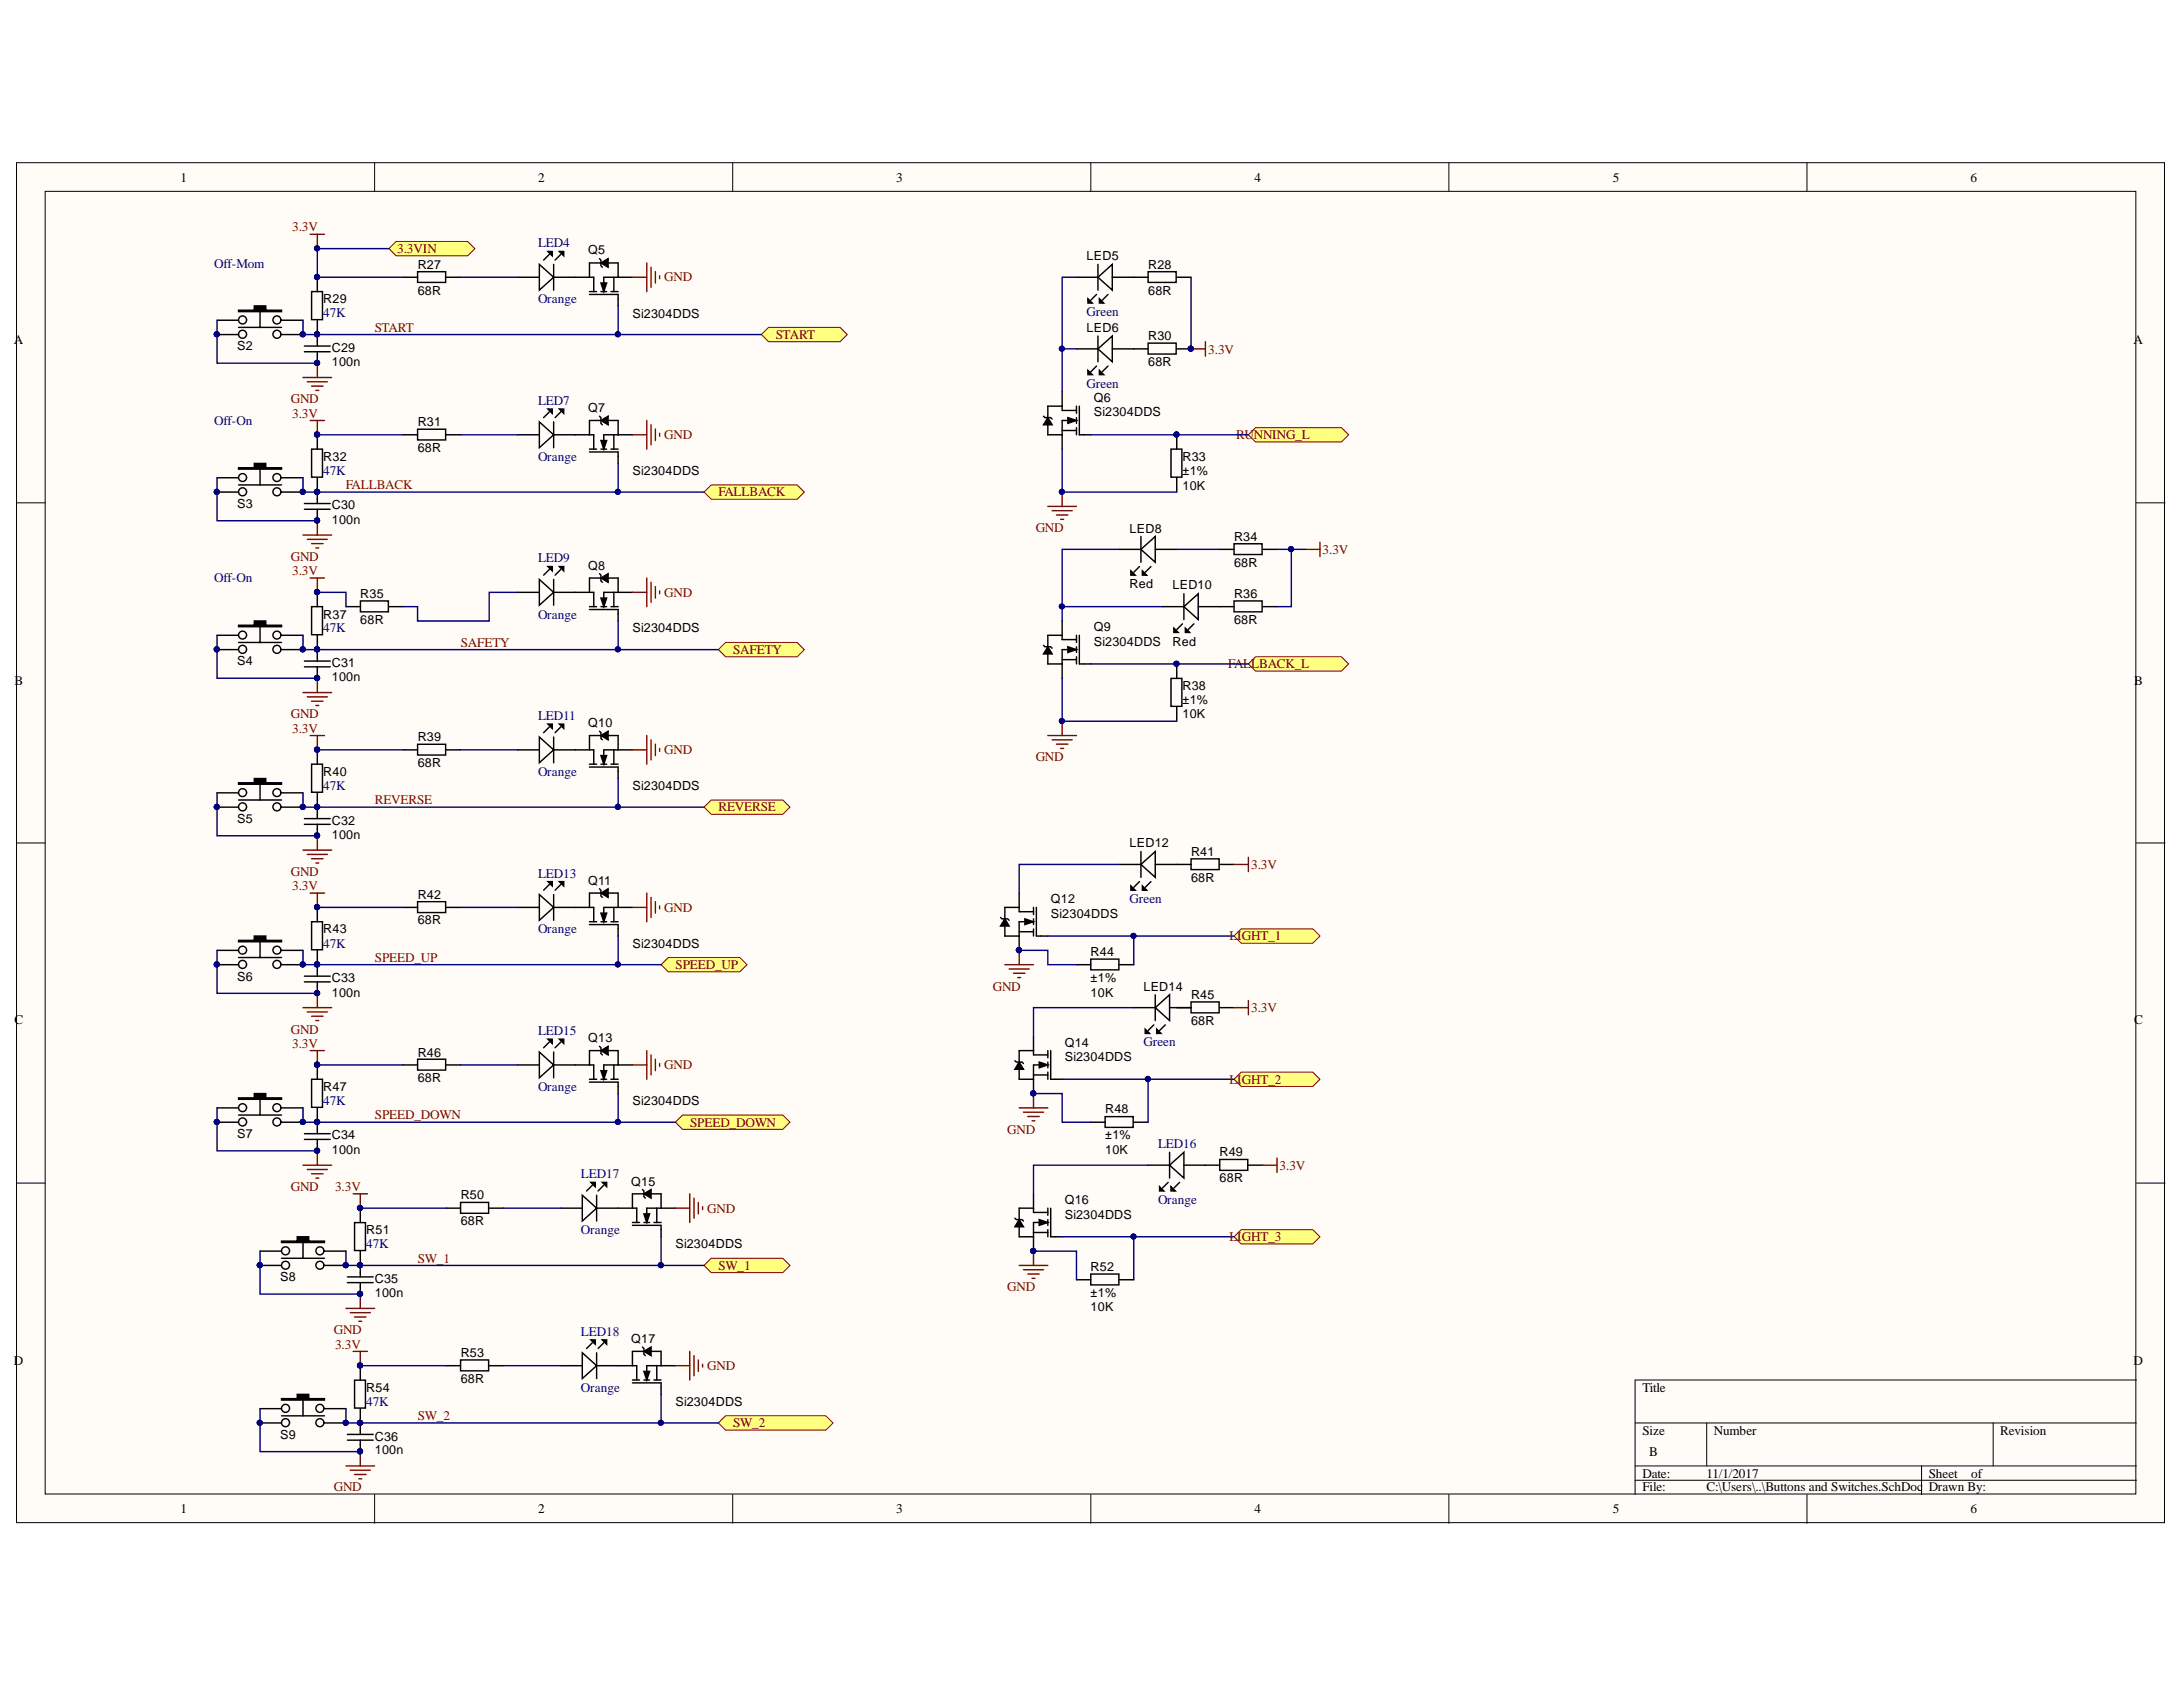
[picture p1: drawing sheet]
<svg xmlns="http://www.w3.org/2000/svg" width="279mm" height="216mm" viewBox="0 0 279 216" stroke-linecap="round" stroke-linejoin="round" font-family="sans-serif">
<defs><g id="words">
<g font-size="1.7">
<text x="23.1" y="23.3">1</text>
<text x="68.9" y="23.3">2</text>
<text x="114.7" y="23.3">3</text>
<text x="160.6" y="23.3">4</text>
<text x="206.4" y="23.3">5</text>
<text x="252.2" y="23.3">6</text>
<text x="1.8" y="44.1">A</text>
<text x="273.1" y="44.1">A</text>
<text x="1.9" y="87.6">B</text>
<text x="273.2" y="87.6">B</text>
<text x="1.9" y="131.1">C</text>
<text x="273.2" y="131.1">C</text>
<text x="1.8" y="174.6">D</text>
<text x="210.2" y="178.1">Title</text>
<text x="273.1" y="174.6">D</text>
<text x="210.2" y="183.6">Size</text>
<text x="219.4" y="183.6">Number</text>
<text x="256" y="183.6">Revision</text>
<text x="210.2" y="189.1">Date:</text>
<text x="210.2" y="190.9">File:</text>
<text x="211.1" y="186.3">B</text>
<text x="218.4" y="189.1">11/1/2017</text>
<text x="218.4" y="190.9">C:\Users\..\Buttons and Switches.SchDoc</text>
<text x="246.9" y="189.1">Sheet</text>
<text x="246.9" y="190.9">Drawn By:</text>
<text x="252.3" y="189.1">of</text>
<text x="23.1" y="193.7">1</text>
<text x="68.9" y="193.7">2</text>
<text x="114.7" y="193.7">3</text>
<text x="160.6" y="193.7">4</text>
<text x="206.4" y="193.7">5</text>
<text x="252.2" y="193.7">6</text>
</g>
<g font-size="1.7" fill="#800000">
<text x="37.4" y="29.6">3.3V</text>
<text x="50.8" y="32.4">3.3VIN</text>
<text x="85" y="36">GND</text>
<text x="48" y="42.4">START</text>
<text x="99.3" y="43.4">START</text>
<text x="154.6" y="45.2">3.3V</text>
<text x="37.2" y="51.6">GND</text>
<text x="37.4" y="53.4">3.3V</text>
<text x="85" y="56.2">GND</text>
<text x="158.2" y="56.2">RUNNING_L</text>
<text x="44.2" y="62.6">FALLBACK</text>
<text x="92" y="63.5">FALLBACK</text>
<text x="37.2" y="71.8">GND</text>
<text x="132.6" y="68.1">GND</text>
<text x="169.3" y="70.9">3.3V</text>
<text x="37.4" y="73.6">3.3V</text>
<text x="85" y="76.4">GND</text>
<text x="59" y="82.8">SAFETY</text>
<text x="93.8" y="83.7">SAFETY</text>
<text x="157.2" y="85.5">FALLBACK_L</text>
<text x="37.2" y="91.9">GND</text>
<text x="37.4" y="93.8">3.3V</text>
<text x="85" y="96.5">GND</text>
<text x="132.6" y="97.4">GND</text>
<text x="48" y="102.9">REVERSE</text>
<text x="92" y="103.9">REVERSE</text>
<text x="37.2" y="112.1">GND</text>
<text x="37.4" y="113.9">3.3V</text>
<text x="160.1" y="111.2">3.3V</text>
<text x="85" y="116.7">GND</text>
<text x="48" y="123.1">SPEED_UP</text>
<text x="86.5" y="124">SPEED_UP</text>
<text x="157.3" y="120.3">LIGHT_1</text>
<text x="127.1" y="126.8">GND</text>
<text x="160.1" y="129.5">3.3V</text>
<text x="37.2" y="132.3">GND</text>
<text x="37.4" y="134.1">3.3V</text>
<text x="85" y="136.8">GND</text>
<text x="48" y="143.3">SPEED_DOWN</text>
<text x="157.3" y="138.7">LIGHT_2</text>
<text x="88.3" y="144.2">SPEED_DOWN</text>
<text x="128.9" y="145.1">GND</text>
<text x="163.8" y="149.7">3.3V</text>
<text x="37.2" y="152.4">GND</text>
<text x="42.9" y="152.4">3.3V</text>
<text x="90.5" y="155.2">GND</text>
<text x="53.5" y="161.6">SW_1</text>
<text x="157.3" y="158.8">LIGHT_3</text>
<text x="92" y="162.5">SW_1</text>
<text x="128.9" y="165.3">GND</text>
<text x="42.7" y="170.8">GND</text>
<text x="42.9" y="172.6">3.3V</text>
<text x="90.5" y="175.3">GND</text>
<text x="53.5" y="181.7">SW_2</text>
<text x="93.8" y="182.7">SW_2</text>
<text x="42.7" y="190.9">GND</text>
</g>
<g font-size="1.7" fill="#000080">
<text x="27.4" y="34.2">Off-Mom</text>
<text x="68.9" y="31.6">LED4</text>
<text x="41.4" y="40.6">47K</text>
<text x="68.9" y="38.8">Orange</text>
<text x="139.1" y="40.4">Green</text>
<text x="68.9" y="51.8">LED7</text>
<text x="139.1" y="49.6">Green</text>
<text x="27.4" y="54.4">Off-On</text>
<text x="68.9" y="58.9">Orange</text>
<text x="41.4" y="60.8">47K</text>
<text x="68.9" y="72">LED9</text>
<text x="27.4" y="74.5">Off-On</text>
<text x="41.4" y="80.9">47K</text>
<text x="68.9" y="79.2">Orange</text>
<text x="68.9" y="92.1">LED11</text>
<text x="41.4" y="101.1">47K</text>
<text x="68.9" y="99.3">Orange</text>
<text x="68.9" y="112.3">LED13</text>
<text x="68.9" y="119.4">Orange</text>
<text x="144.6" y="115.6">Green</text>
<text x="41.4" y="121.3">47K</text>
<text x="68.9" y="132.4">LED15</text>
<text x="146.4" y="133.9">Green</text>
<text x="41.4" y="141.4">47K</text>
<text x="68.9" y="139.6">Orange</text>
<text x="148.2" y="146.9">LED16</text>
<text x="74.4" y="150.8">LED17</text>
<text x="148.2" y="154.1">Orange</text>
<text x="46.9" y="159.8">47K</text>
<text x="74.4" y="157.9">Orange</text>
<text x="74.4" y="170.9">LED18</text>
<text x="46.9" y="179.9">47K</text>
<text x="74.4" y="178.1">Orange</text>
</g>
<g font-size="1.6">
<text x="53.5" y="34.4">R27</text>
<text x="75.3" y="32.6">Q5</text>
<text x="139.1" y="33.3">LED5</text>
<text x="146.9" y="34.4">R28</text>
<text x="41.4" y="38.8">R29</text>
<text x="53.5" y="37.7">68R</text>
<text x="81" y="40.7">Si2304DDS</text>
<text x="146.9" y="37.7">68R</text>
<text x="30.4" y="44.8">S2</text>
<text x="42.5" y="46.8">100n</text>
<text x="42.5" y="45.1">C29</text>
<text x="139.1" y="42.4">LED6</text>
<text x="146.9" y="46.8">68R</text>
<text x="146.9" y="43.5">R30</text>
<text x="75.3" y="52.8">Q7</text>
<text x="140" y="51.4">Q6</text>
<text x="140" y="53.3">Si2304DDS</text>
<text x="41.4" y="58.9">R32</text>
<text x="53.5" y="57.8">68R</text>
<text x="53.5" y="54.5">R31</text>
<text x="151.3" y="58.9">R33</text>
<text x="30.4" y="65">S3</text>
<text x="42.5" y="65.2">C30</text>
<text x="81" y="60.8">Si2304DDS</text>
<text x="151.3" y="60.8">±1%</text>
<text x="151.3" y="62.7">10K</text>
<text x="42.5" y="67.1">100n</text>
<text x="144.6" y="68.2">LED8</text>
<text x="157.9" y="69.3">R34</text>
<text x="46.1" y="76.5">R35</text>
<text x="75.3" y="72.9">Q8</text>
<text x="144.6" y="75.3">Red</text>
<text x="150.1" y="75.4">LED10</text>
<text x="157.9" y="72.6">68R</text>
<text x="157.9" y="76.5">R36</text>
<text x="41.4" y="79.2">R37</text>
<text x="46.1" y="79.8">68R</text>
<text x="81" y="80.9">Si2304DDS</text>
<text x="140" y="80.8">Q9</text>
<text x="140" y="82.6">Si2304DDS</text>
<text x="150.1" y="82.6">Red</text>
<text x="157.9" y="79.8">68R</text>
<text x="30.4" y="85.2">S4</text>
<text x="42.5" y="87.2">100n</text>
<text x="42.5" y="85.3">C31</text>
<text x="151.3" y="88.3">R38</text>
<text x="53.5" y="94.9">R39</text>
<text x="75.3" y="93">Q10</text>
<text x="151.3" y="90.2">±1%</text>
<text x="151.3" y="91.9">10K</text>
<text x="41.4" y="99.3">R40</text>
<text x="53.5" y="98.2">68R</text>
<text x="81" y="101.1">Si2304DDS</text>
<text x="30.4" y="105.4">S5</text>
<text x="42.5" y="107.3">100n</text>
<text x="42.5" y="105.5">C32</text>
<text x="75.3" y="113.2">Q11</text>
<text x="144.6" y="108.4">LED12</text>
<text x="152.4" y="112.8">68R</text>
<text x="152.4" y="109.5">R41</text>
<text x="41.4" y="119.4">R43</text>
<text x="53.5" y="118.3">68R</text>
<text x="53.5" y="115">R42</text>
<text x="134.5" y="115.6">Q12</text>
<text x="134.5" y="117.5">Si2304DDS</text>
<text x="30.4" y="125.5">S6</text>
<text x="42.5" y="125.7">C33</text>
<text x="81" y="121.3">Si2304DDS</text>
<text x="139.6" y="125.7">±1%</text>
<text x="139.6" y="122.4">R44</text>
<text x="42.5" y="127.5">100n</text>
<text x="139.6" y="127.5">10K</text>
<text x="146.4" y="126.8">LED14</text>
<text x="152.4" y="131.2">68R</text>
<text x="152.4" y="127.9">R45</text>
<text x="53.5" y="135.2">R46</text>
<text x="75.3" y="133.4">Q13</text>
<text x="136.3" y="134">Q14</text>
<text x="136.3" y="135.7">Si2304DDS</text>
<text x="41.4" y="139.6">R47</text>
<text x="53.5" y="138.5">68R</text>
<text x="81" y="141.4">Si2304DDS</text>
<text x="141.4" y="142.5">R48</text>
<text x="30.4" y="145.6">S7</text>
<text x="42.5" y="147.7">100n</text>
<text x="42.5" y="145.8">C34</text>
<text x="141.4" y="145.8">±1%</text>
<text x="141.4" y="147.7">10K</text>
<text x="156.1" y="148">R49</text>
<text x="59" y="153.5">R50</text>
<text x="80.8" y="151.7">Q15</text>
<text x="136.3" y="154.1">Q16</text>
<text x="136.3" y="156">Si2304DDS</text>
<text x="156.1" y="151.3">68R</text>
<text x="46.9" y="157.9">R51</text>
<text x="59" y="156.8">68R</text>
<text x="86.5" y="159.8">Si2304DDS</text>
<text x="35.9" y="164">S8</text>
<text x="48" y="166">100n</text>
<text x="48" y="164.2">C35</text>
<text x="139.6" y="166">±1%</text>
<text x="139.6" y="167.8">10K</text>
<text x="139.6" y="162.7">R52</text>
<text x="59" y="173.7">R53</text>
<text x="80.8" y="171.9">Q17</text>
<text x="46.9" y="178.1">R54</text>
<text x="59" y="177">68R</text>
<text x="86.5" y="180">Si2304DDS</text>
<text x="35.9" y="184.1">S9</text>
<text x="48" y="184.4">C36</text>
<text x="48" y="186.1">100n</text>
</g>
</g></defs>
<g fill="#fffcf8" stroke="#000" stroke-width=".13">
<path d="M2.1 20.8h274.9v174.1h-274.9z"/>
<path d="M5.8 24.5h267.6v166.7h-267.6z"/>
</g>
<g fill="none" stroke="#000" stroke-width=".13">
<path d="M47.9 20.8v3.7M93.8 20.8v3.7M139.6 20.8v3.7M185.4 20.8v3.7M231.3 20.8v3.7M2.1 64.4h3.7M273.4 64.4h3.7M2.1 107.9h3.7M273.4 107.9h3.7M2.1 151.4h3.7M273.4 151.4h3.7M273.4 176.6h-64.1v14.7"/>
<path d="M47.9 191.3v3.6M93.8 191.3v3.6M139.6 191.3v3.6M185.4 191.3v3.6M209.3 182.1h64.1M209.3 187.6h64.1M209.3 189.4h64.1M218.4 182.1v5.5M231.3 191.3v3.6M245.9 187.6v3.7M255.1 182.1v5.5"/>
</g>
<path d="M39.9 37.3h1.4v3.6h-1.4zM40.6 35.5v1.8M39 45h3.3M39 44.3h3.3M40.6 41v3.3M40.6 45v1.5" fill="none" stroke="#000" stroke-width=".18"/>
<g fill="#000080" stroke="#000080" stroke-width=".13">
<circle cx="40.6" cy="42.8" r=".33"/>
<circle cx="40.6" cy="46.4" r=".33"/>
<circle cx="40.6" cy="35.4" r=".33"/>
<circle cx="40.6" cy="31.8" r=".33"/>
</g>
<path d="M39.7 30h1.8M40.6 30v1.8M38.8 48.3h3.6M39.3 48.9h2.6M39.9 49.4h1.4M40.4 50h.4M40.6 46.5v1.8" fill="none" stroke="#800000" stroke-width=".18"/>
<path d="M97.4 42.8l1-.9h9.1l.9 .9-.9 .9h-9.1z" fill-rule="evenodd" fill="#ffff80" stroke="#800000" stroke-width=".13"/>
<path d="M39.9 57.5h1.4v3.6h-1.4zM40.6 55.6v1.9M39 65.2h3.3M39 64.4h3.3M40.6 61.1v3.3M40.6 65.2v1.4" fill="none" stroke="#000" stroke-width=".18"/>
<g fill="#000080" stroke="#000080" stroke-width=".13">
<circle cx="40.6" cy="62.9" r=".33"/>
<circle cx="40.6" cy="66.6" r=".33"/>
<circle cx="40.6" cy="55.6" r=".33"/>
</g>
<path d="M39.7 53.8h1.8M40.6 53.8v1.8M38.8 68.5h3.6M39.3 69h2.6M39.9 69.6h1.4M40.4 70.1h.4M40.6 66.6v1.9" fill="none" stroke="#800000" stroke-width=".18"/>
<path d="M90.1 63l.9-.9h11l.9 .9-.9 .9h-11z" fill-rule="evenodd" fill="#ffff80" stroke="#800000" stroke-width=".13"/>
<path d="M39.9 77.6h1.4v3.6h-1.4zM40.6 75.8v1.8M39 85.3h3.3M39 84.6h3.3M40.6 81.3v3.3M40.6 85.3v1.5" fill="none" stroke="#000" stroke-width=".18"/>
<g fill="#000080" stroke="#000080" stroke-width=".13">
<circle cx="40.6" cy="83.1" r=".33"/>
<circle cx="40.6" cy="86.8" r=".33"/>
<circle cx="40.6" cy="75.8" r=".33"/>
</g>
<path d="M39.7 74h1.8M40.6 74v1.8M38.8 88.6h3.6M39.3 89.2h2.6M39.9 89.7h1.4M40.4 90.3h.4M40.6 86.8v1.8" fill="none" stroke="#800000" stroke-width=".18"/>
<path d="M91.9 83.1l1-.9h9.1l.9 .9-.9 1h-9.1z" fill-rule="evenodd" fill="#ffff80" stroke="#800000" stroke-width=".13"/>
<path d="M39.9 97.8h1.4v3.6h-1.4zM40.6 96v1.8M39 105.5h3.3M39 104.8h3.3M40.6 101.5v3.3M40.6 105.5v1.5" fill="none" stroke="#000" stroke-width=".18"/>
<g fill="#000080" stroke="#000080" stroke-width=".13">
<circle cx="40.6" cy="103.3" r=".33"/>
<circle cx="40.6" cy="106.9" r=".33"/>
<circle cx="40.6" cy="95.9" r=".33"/>
</g>
<path d="M39.7 94.1h1.8M40.6 94.1v1.9M38.8 108.8h3.6M39.3 109.3h2.6M39.9 109.9h1.4M40.4 110.4h.4M40.6 107v1.8" fill="none" stroke="#800000" stroke-width=".18"/>
<path d="M90.1 103.3l.9-.9h9.2l.9 .9-.9 .9h-9.2z" fill-rule="evenodd" fill="#ffff80" stroke="#800000" stroke-width=".13"/>
<path d="M39.9 118h1.4v3.6h-1.4zM40.6 116.1v1.9M39 125.7h3.3M39 124.9h3.3M40.6 121.6v3.3M40.6 125.7v1.4" fill="none" stroke="#000" stroke-width=".18"/>
<g fill="#000080" stroke="#000080" stroke-width=".13">
<circle cx="40.6" cy="123.4" r=".33"/>
<circle cx="40.6" cy="127.1" r=".33"/>
<circle cx="40.6" cy="116.1" r=".33"/>
</g>
<path d="M39.7 114.3h1.8M40.6 114.3v1.8M38.8 129h3.6M39.3 129.5h2.6M39.9 130.1h1.4M40.4 130.6h.4M40.6 127.1v1.9" fill="none" stroke="#800000" stroke-width=".18"/>
<path d="M84.6 123.5l.9-1h9.2l.9 1-.9 .9h-9.2z" fill-rule="evenodd" fill="#ffff80" stroke="#800000" stroke-width=".13"/>
<path d="M39.9 138.1h1.4v3.6h-1.4zM40.6 136.3v1.8M39 145.8h3.3M39 145.1h3.3M40.6 141.8v3.3M40.6 145.8v1.5" fill="none" stroke="#000" stroke-width=".18"/>
<g fill="#000080" stroke="#000080" stroke-width=".13">
<circle cx="40.6" cy="143.6" r=".33"/>
<circle cx="40.6" cy="147.3" r=".33"/>
<circle cx="40.6" cy="136.3" r=".33"/>
</g>
<path d="M39.7 134.5h1.8M40.6 134.5v1.8M38.8 149.1h3.6M39.3 149.7h2.6M39.9 150.2h1.4M40.4 150.8h.4M40.6 147.3v1.8" fill="none" stroke="#800000" stroke-width=".18"/>
<path d="M86.4 143.6l1-.9h12.8l.9 .9-.9 .9h-12.8z" fill-rule="evenodd" fill="#ffff80" stroke="#800000" stroke-width=".13"/>
<g fill="none" stroke="#000" stroke-width=".18">
<path d="M30.5 39.7h2v-.5h1.5v.5h2v.2h-5.5zM33.3 39.7v2.2h-2.8M51.6 35.5h1.8M53.4 34.8h3.6v1.3h-3.6zM57.1 35.5h1.8M66.3 35.5h2.7M69 33.8l1.9 1.7-1.9 1.6zM70.1 32.2h.6v.5zM70.3 32.6l-.7 .7M70.9 35.5h5.1v1.8M70.9 33.8v3.3M71.6 32.2h.5v.5z"/>
<path d="M71.8 32.6l-.8 .7M75.4 37.7h3.7v1.5M75.4 37.3h1M76.7 33.1l.2 .2v.7l.2 .2M76.9 36.2h.7l-.3 1.1zM76.9 33.7l.9-.6v1.1zM76.9 37.3h.7M76.9 33.7h-1.5v1.8M77.8 33.7h1.3v1.8M78.2 37.3h.9M78.6 35.5v1.8M80.9 35.5h-3.6v1.8"/>
<path d="M27.8 42.8h2.7M27.8 41h2.7M30.5 59.9h2v-.6h1.5v.6h2v.1h-5.5zM33.3 59.9v2.2h-2.8M33.3 41.9h2.7M36 42.8h2.8M36 41h2.8M51.6 55.6h1.8M53.4 54.9h3.6v1.4h-3.6zM57.1 55.6h1.8M66.3 55.6h2.7M69 54l1.9 1.6-1.9 1.7z"/>
<path d="M70.1 52.3h.6v.6zM70.3 52.7l-.7 .7M70.9 55.6h5.1v1.9M70.9 54v3.3M71.6 52.3h.5v.6zM71.8 52.7l-.8 .7M75.4 57.8h3.7v1.5M75.4 57.5h1M76.7 53.3l.2 .1v.8l.2 .2M76.9 56.4h.7l-.3 1.1zM76.9 53.8l.9-.5v1.1zM76.9 53.8h-1.5v1.8"/>
<path d="M76.9 57.5h.7M77.8 53.8h1.3v1.8M78.2 57.5h.9M78.6 55.6v1.9M80.9 55.6h-3.6v1.9M133.6 53.3l.1 .1h.8l.2 .2M134.1 53.4l.6 1h-1.1zM134.1 54.4v1.2h1.8M135.9 50.1v2.4h1.9M135.9 55.1h1.9M135.9 52h-1.8v1.4M136.7 53.4l1.1 .4-1.1 .4z"/>
<path d="M137.8 53.8h-1.9v3.7M137.8 52v.9M137.8 53.4v.8M137.8 54.7v.9M137.8 44.6h2.7M138.1 52v3.6h1.5M139.2 47.4l.6 .5h-.6zM140.3 46.8l-.7 .8M140.5 44.6l1.9-1.6v3.3zM140.5 43v3.3M140.7 47.4l.6 .5h-.6zM141.8 46.8l-.7 .8"/>
<path d="M142.4 44.6h4.5M146.9 43.9h3.6v1.4h-3.6zM150.6 44.6h1.8M27.8 63h2.7M27.8 61.1h2.7M33.3 62.1h2.7M36 63h2.8M36 61.1h2.8M44.3 77.6h1.8M46.1 76.9h3.6v1.4h-3.6zM49.8 77.6h1.8M66.3 75.8h2.7"/>
<path d="M69 74.2l1.9 1.6-1.9 1.7zM70.1 72.5h.6v.6zM70.3 72.9l-.7 .7M70.9 75.8h5.1v1.8M70.9 74.2v3.3M71.6 72.5h.5v.6zM71.8 72.9l-.8 .7M75.4 78h3.7v1.5M75.4 77.6h1M76.7 73.4l.2 .2v.7l.2 .2M76.9 76.5h.7l-.3 1.1zM76.9 74l.9-.6v1.1z"/>
<path d="M76.9 74h-1.5v1.8M76.9 77.6h.7M77.8 74h1.3v1.8M78.2 77.6h.9M78.6 75.8v1.8M80.9 75.8h-3.6v1.8M27.8 83.1h2.7M27.8 81.3h2.7M30.5 80h2v-.5h1.5v.5h2v.2h-5.5zM33.3 80v2.2h-2.8M33.3 82.2h2.7M36 83.1h2.8"/>
<path d="M36 81.3h2.8M51.6 96h1.8M53.4 95.3h3.6v1.3h-3.6zM57.1 96h1.8M66.3 96h2.7M69 94.3l1.9 1.7-1.9 1.6zM70.1 92.7h.6v.5zM70.3 93l-.7 .8M70.9 96h5.1v1.8M70.9 94.3v3.3M71.6 92.7h.5v.5zM71.8 93l-.8 .8"/>
<path d="M75.4 98.2h3.7v1.4M75.4 97.8h1M76.7 93.6l.2 .2v.7l.2 .2M76.9 96.7h.7l-.3 1.1zM76.9 94.1l.9-.5v1.1zM76.9 94.1h-1.5v1.9M76.9 97.8h.7M77.8 94.1h1.3v1.9M78.2 97.8h.9M78.6 96v1.8M80.9 96h-3.6v1.8M27.8 103.3h2.7"/>
<path d="M27.8 101.5h2.7M30.5 100.2h2v-.6h1.5v.6h2v.2h-5.5zM33.3 100.2v2.2h-2.8M33.3 102.4h2.7M36 103.3h2.8M36 101.5h2.8M51.6 116.1h1.8M53.4 115.4h3.6v1.4h-3.6zM57.1 116.1h1.8M66.3 116.1h2.7M69 114.5l1.9 1.6-1.9 1.7zM70.1 112.8h.6v.6z"/>
<path d="M70.3 113.2l-.7 .7M70.9 116.1h5.1v1.9M70.9 114.5v3.3M71.6 112.8h.5v.6zM71.8 113.2l-.8 .7M75.4 118.3h3.7v1.5M75.4 118h1M76.7 113.7l.2 .2v.8l.2 .1M76.9 116.9h.7l-.3 1.1zM76.9 114.3l.9-.6v1.1zM76.9 114.3h-1.5v1.8M76.9 118h.7"/>
<path d="M77.8 114.3h1.3v1.8M78.2 118h.9M78.6 116.1v1.9M80.9 116.1h-3.6v1.9M27.8 123.5h2.7M27.8 121.6h2.7M30.5 120.3h2v-.5h1.5v.5h2v.2h-5.5zM33.3 120.3v2.2h-2.8M33.3 122.5h2.7M36 123.5h2.8M36 121.6h2.8M51.6 136.3h1.8"/>
<path d="M53.4 135.6h3.6v1.3h-3.6zM57.1 136.3h1.8M66.3 136.3h2.7M69 134.6l1.9 1.7-1.9 1.6zM70.1 133h.6v.5zM70.3 133.4l-.7 .7M70.9 136.3h5.1v1.8M70.9 134.6v3.3M71.6 133h.5v.5zM71.8 133.4l-.8 .7M75.4 138.5h3.7v1.5M75.4 138.1h1"/>
<path d="M76.7 133.9l.2 .2v.7l.2 .2M76.9 137h.7l-.3 1.1zM76.9 134.5l.9-.6v1.1zM76.9 134.5h-1.5v1.8M76.9 138.1h.7M77.8 134.5h1.3v1.8M78.2 138.1h.9M78.6 136.3v1.8M80.9 136.3h-3.6v1.8M27.8 143.6h2.7M27.8 141.8h2.7M30.5 140.5h2v-.5h1.5v.5h2v.2h-5.5z"/>
<path d="M33.3 140.5v2.2h-2.8M33.3 142.7h2.7M36 143.6h2.8M36 141.8h2.8"/>
<circle cx="31" cy="40.9" r=".51"/>
<circle cx="31" cy="42.8" r=".51"/>
<circle cx="35.4" cy="40.9" r=".51"/>
<circle cx="35.4" cy="42.8" r=".51"/>
<circle cx="31" cy="62.9" r=".51"/>
<circle cx="31" cy="61.1" r=".51"/>
<circle cx="35.4" cy="62.9" r=".51"/>
<circle cx="35.4" cy="61.1" r=".51"/>
<circle cx="31" cy="83.1" r=".51"/>
<circle cx="31" cy="81.3" r=".51"/>
<circle cx="35.4" cy="83.1" r=".51"/>
<circle cx="35.4" cy="81.3" r=".51"/>
<circle cx="31" cy="103.3" r=".51"/>
<circle cx="31" cy="101.4" r=".51"/>
<circle cx="35.4" cy="103.3" r=".51"/>
<circle cx="35.4" cy="101.4" r=".51"/>
<circle cx="31" cy="123.4" r=".51"/>
<circle cx="31" cy="121.6" r=".51"/>
<circle cx="35.4" cy="123.4" r=".51"/>
<circle cx="35.4" cy="121.6" r=".51"/>
<circle cx="31" cy="143.6" r=".51"/>
<circle cx="31" cy="141.8" r=".51"/>
<circle cx="35.4" cy="143.6" r=".51"/>
<circle cx="35.4" cy="141.8" r=".51"/>
</g>
<g fill="#000080" stroke="#000080" stroke-width=".13">
<circle cx="27.7" cy="42.8" r=".33"/>
<circle cx="38.7" cy="42.8" r=".33"/>
<circle cx="27.7" cy="103.3" r=".33"/>
<circle cx="38.7" cy="103.3" r=".33"/>
<circle cx="27.7" cy="123.4" r=".33"/>
<circle cx="38.7" cy="123.4" r=".33"/>
<circle cx="27.7" cy="143.6" r=".33"/>
<circle cx="38.7" cy="143.6" r=".33"/>
<circle cx="27.7" cy="62.9" r=".33"/>
<circle cx="38.7" cy="62.9" r=".33"/>
<circle cx="27.7" cy="83.1" r=".33"/>
<circle cx="38.7" cy="83.1" r=".33"/>
<circle cx="152.4" cy="44.6" r=".33"/>
<circle cx="135.9" cy="62.9" r=".33"/>
</g>
<g fill="#000">
<path d="M70.1 32.2h.6v.5zM71.6 32.2h.5v.5zM76.9 36.2h.7l-.3 1.1zM76.9 33.7l.9-.6v1.1zM70.1 52.3h.6v.6zM71.6 52.3h.5v.6zM76.9 56.4h.7l-.3 1.1zM76.9 53.8l.9-.5v1.1zM134.1 53.4l.6 1h-1.1zM136.7 53.4l1.1 .4-1.1 .4zM139.2 47.4l.6 .5h-.6zM140.7 47.4l.6 .5h-.6z"/>
<path d="M70.1 72.5h.6v.6zM71.6 72.5h.5v.6zM76.9 76.5h.7l-.3 1.1zM76.9 74l.9-.6v1.1zM70.1 92.7h.6v.5zM71.6 92.7h.5v.5zM76.9 96.7h.7l-.3 1.1zM76.9 94.1l.9-.5v1.1zM70.1 112.8h.6v.6zM71.6 112.8h.5v.6zM76.9 116.9h.7l-.3 1.1zM76.9 114.3l.9-.6v1.1z"/>
<path d="M70.1 133h.6v.5zM71.6 133h.5v.5zM76.9 137h.7l-.3 1.1zM76.9 134.5l.9-.6v1.1z"/>
<path d="M30.5 39.7h2v-.5h1.5v.5h2v.2h-5.5z" fill-rule="evenodd"/>
<path d="M30.5 59.9h2v-.6h1.5v.6h2v.1h-5.5z" fill-rule="evenodd"/>
<path d="M30.5 80h2v-.5h1.5v.5h2v.2h-5.5z" fill-rule="evenodd"/>
<path d="M30.5 100.2h2v-.6h1.5v.6h2v.2h-5.5z" fill-rule="evenodd"/>
<path d="M30.5 120.3h2v-.5h1.5v.5h2v.2h-5.5z" fill-rule="evenodd"/>
<path d="M30.5 140.5h2v-.5h1.5v.5h2v.2h-5.5z" fill-rule="evenodd"/>
</g>
<g fill="none" stroke="#800000" stroke-width=".18">
<path d="M80.9 35.5h1.9M82.8 33.7v3.6M83.3 34.2v2.6M83.9 34.8v1.4M84.4 35.3v.4M80.9 55.6h1.9M82.8 53.8v3.7M83.3 54.4v2.5M83.9 54.9v1.5M84.4 55.5v.3M152.4 44.6h1.9M154.3 43.7v1.9"/>
<path d="M80.9 75.8h1.9M82.8 74v3.6M83.3 74.5v2.6M83.9 75.1v1.4M84.4 75.6v.4M134.1 64.8h3.7M134.7 65.4h2.5M135.2 65.9h1.5M135.8 66.5h.3M135.9 63v1.8M80.9 96h1.9M82.8 94.1v3.7"/>
<path d="M83.3 94.7v2.6M83.9 95.2v1.5M84.4 95.8v.4M80.9 116.1h1.9M82.8 114.3v3.7M83.3 114.8v2.6M83.9 115.4v1.5M84.4 115.9v.4M80.9 136.3h1.9M82.8 134.5v3.6M83.3 135v2.6M83.9 135.6v1.4"/>
<path d="M84.4 136.1v.4"/>
</g>
<path d="M159.8 55.6l.9-.9h11l.9 .9-.9 1h-11z" fill-rule="evenodd" fill="#ffff80" stroke="#800000" stroke-width=".13"/>
<g fill="none" stroke="#000" stroke-width=".18">
<path d="M149.9 57.5h1.4v3.6h-1.4zM150.6 55.6v1.9M135.9 79.5v2.4h1.9M150.6 61.1v1.9M156.1 70.3h1.8M157.9 69.6h3.6v1.4h-3.6zM161.6 70.3h1.8M133.6 82.6l.1 .2h.8l.2 .2M134.1 82.8l.6 .9h-1.1zM134.1 83.7v1.3h1.8M135.9 84.4h1.9M135.9 81.3h-1.8v1.5"/>
<path d="M136.7 82.8l1.1 .3-1.1 .4zM137.8 83.1h-1.9v3.7M137.8 81.3v.9M137.8 82.8v.7M137.8 84.1v.9M138.1 81.3v3.7h1.5"/>
</g>
<g fill="#000080" stroke="#000080" stroke-width=".13">
<circle cx="150.6" cy="55.6" r=".33"/>
<circle cx="135.9" cy="92.3" r=".33"/>
</g>
<path d="M134.1 82.8l.6 .9h-1.1zM136.7 82.8l1.1 .3-1.1 .4z" fill="#000"/>
<path d="M167.1 70.3h1.8M168.9 69.4v1.8M134.1 94.1h3.7M134.7 94.7h2.5M135.2 95.2h1.5M135.8 95.8h.3M135.9 92.3v1.8" fill="none" stroke="#800000" stroke-width=".18"/>
<path d="M159.8 85l.9-.9h11l.9 .9-.9 .9h-11z" fill-rule="evenodd" fill="#ffff80" stroke="#800000" stroke-width=".13"/>
<g fill="none" stroke="#000" stroke-width=".18">
<path d="M137.8 35.5h2.7M139.2 38.2l.6 .6h-.6zM140.3 37.7l-.7 .7M140.5 35.5l1.9-1.7v3.3zM140.5 33.8v3.3M140.7 38.2l.6 .6h-.6zM141.8 37.7l-.7 .7M142.4 35.5h4.5M146.9 34.8h3.6v1.3h-3.6zM150.6 35.5h1.8M143.3 70.3h2.7M144.7 73.1l.6 .5h-.6z"/>
<path d="M145.8 72.5l-.7 .7M146 70.3l1.9-1.6v3.3zM146 68.7v3.3M146.2 73.1l.6 .5h-.6zM147.3 72.5l-.7 .7M147.9 70.3h2.7M148.8 77.6h2.7M151.3 79.8l-.7 .8M151.5 77.6l1.9-1.6v3.3zM151.5 76v3.3M152.8 79.8l-.7 .8M153.4 77.6h4.5"/>
<path d="M157.9 76.9h3.6v1.4h-3.6zM161.6 77.6h1.8M149.9 86.8h1.4v3.6h-1.4zM150.2 80.4l.6 .5h-.6zM150.6 85v1.8M150.6 90.5v1.8M151.7 80.4l.6 .5h-.6z"/>
</g>
<circle cx="150.6" cy="84.9" r=".33" fill="#000080" stroke="#000080" stroke-width=".13"/>
<path d="M139.2 38.2l.6 .6h-.6zM140.7 38.2l.6 .6h-.6zM144.7 73.1l.6 .5h-.6zM146.2 73.1l.6 .5h-.6zM150.2 80.4l.6 .5h-.6zM151.7 80.4l.6 .5h-.6z" fill="#000"/>
<path d="M49.8 31.8l.9-.9h9.2l.9 .9-.9 .9h-9.2z" fill-rule="evenodd" fill="#ffff80" stroke="#800000" stroke-width=".13"/>
<path d="M45.4 156.5h1.4v3.5h-1.4zM46.1 154.6v1.9M44.5 164.1h3.3M44.5 163.4h3.3M46.1 160.1v3.3M46.1 164.1v1.5" fill="none" stroke="#000" stroke-width=".18"/>
<g fill="#000080" stroke="#000080" stroke-width=".13">
<circle cx="46.1" cy="161.9" r=".33"/>
<circle cx="46.1" cy="165.6" r=".33"/>
<circle cx="46.1" cy="154.6" r=".33"/>
</g>
<path d="M45.2 152.8h1.8M46.1 152.8v1.8M44.3 167.4h3.6M44.8 168h2.6M45.4 168.5h1.4M45.9 169.1h.4M46.1 165.6v1.8" fill="none" stroke="#800000" stroke-width=".18"/>
<path d="M90.1 161.9l.9-.9h9.2l.9 .9-.9 1h-9.2z" fill-rule="evenodd" fill="#ffff80" stroke="#800000" stroke-width=".13"/>
<path d="M45.4 176.6h1.4v3.6h-1.4zM46.1 174.8v1.8M44.5 184.3h3.3M44.5 183.6h3.3M46.1 180.3v3.3M46.1 184.3v1.5" fill="none" stroke="#000" stroke-width=".18"/>
<g fill="#000080" stroke="#000080" stroke-width=".13">
<circle cx="46.1" cy="182.1" r=".33"/>
<circle cx="46.1" cy="185.7" r=".33"/>
<circle cx="46.1" cy="174.8" r=".33"/>
</g>
<path d="M45.2 172.9h1.8M46.1 172.9v1.9M44.3 187.6h3.6M44.8 188.2h2.6M45.4 188.7h1.4M45.9 189.3h.4M46.1 185.8v1.8" fill="none" stroke="#800000" stroke-width=".18"/>
<path d="M91.9 182.1l1-.9h12.8l.9 .9-.9 .9h-12.8z" fill-rule="evenodd" fill="#ffff80" stroke="#800000" stroke-width=".13"/>
<g fill="none" stroke="#000" stroke-width=".18">
<path d="M128.1 117.4l.1 .2h.8l.2 .2M128.6 117.6l.6 .9h-1.1zM128.6 118.5v1.3h1.8M130.4 114.3v2.4h1.9M130.4 119.2h1.9M130.4 116.1h-1.8v1.5M131.2 117.6l1.1 .4-1.1 .3zM132.3 118h-1.9v3.6M132.3 116.1v.9M132.3 117.6v.7M132.3 118.9v.9M132.6 116.1v3.7h1.5"/>
<path d="M143.3 110.6h2.7M144.7 113.4l.6 .5h-.6zM145.8 112.8l-.7 .8M146 110.6l1.9-1.6v3.3zM146 109v3.3M146.2 113.4l.6 .5h-.6zM147.3 112.8l-.7 .8M147.9 110.6h4.5M152.4 109.9h3.6v1.4h-3.6zM156.1 110.6h1.8M129.9 135.7l.2 .2h.7l.2 .2M130.4 135.9l.6 .9h-1.1z"/>
<path d="M130.4 136.8v1.3h1.9M132.3 134.5h-1.9v1.4M132.3 132.6v2.4h1.8M132.3 137.6h1.8M133 135.9l1.1 .4-1.1 .4zM134.1 136.3h-1.8v3.7M134.1 134.5v.9M134.1 135.9v.8M134.1 137.2v.9M134.5 134.5v3.6h1.4M137.8 123.5h1.8M139.6 122.7h3.6v1.4h-3.6z"/>
<path d="M143.3 123.5h1.8M145.1 129h2.8M146.6 131.7l.5 .6h-.5zM147.7 131.2l-.8 .7M147.9 129l1.8-1.7v3.3zM147.9 127.3v3.3M148 131.7l.6 .6h-.6zM149.1 131.2l-.7 .7M149.7 129h2.7M152.4 128.2h3.6v1.4h-3.6zM156.1 129h1.8M36 158.8h2v-.5h1.5v.5h2v.2h-5.5z"/>
<path d="M38.8 158.8v2.2h-2.8M57.1 154.6h1.8M58.9 153.9h3.6v1.4h-3.6zM62.6 154.6h1.8M71.8 154.6h2.7M74.5 153l1.9 1.6-1.9 1.7zM75.6 151.3h.6v.6zM75.8 151.7l-.7 .7M76.4 154.6h5.1v1.9M76.4 153v3.3M77.1 151.3h.5v.6zM77.3 151.7l-.8 .7"/>
<path d="M80.9 156.8h3.7v1.5M80.9 156.5h1M82.2 152.2l.2 .2v.8l.2 .1M82.4 155.4h.7l-.3 1.1zM82.4 152.8l.9-.6v1.1zM82.4 156.5h.7M82.4 152.8h-1.5v1.8M83.3 152.8h1.3v1.8M83.7 156.5h.9M84.1 154.6v1.9M86.4 154.6h-3.6v1.9M129.9 155.9l.2 .2h.7l.2 .2"/>
<path d="M130.4 156.1l.6 .9h-1.1zM130.4 157v1.3h1.9M132.3 154.6h-1.9v1.5M132.3 152.8v2.4h1.8M132.3 157.7h1.8M133 156.1l1.1 .4-1.1 .3zM134.1 156.5h-1.8v3.6M134.1 154.6v.9M134.1 156.1v.7M134.1 157.4v.9M134.5 154.6v3.7h1.4M139.6 143.6h1.8"/>
<path d="M141.4 142.9h3.6v1.4h-3.6zM145.1 143.6h1.8M146.9 149.1h2.8M148.4 151.9l.6 .5h-.6zM149.5 151.3l-.7 .8M149.7 149.1l1.8-1.6v3.3zM149.7 147.5v3.3M149.9 151.9l.5 .5h-.5zM151 151.3l-.8 .8M151.5 149.1h4.6M156.1 148.4h3.6v1.4h-3.6zM159.8 149.1h1.8"/>
<path d="M33.3 161.9h2.7M33.3 160.1h2.7M36 179h2v-.6h1.5v.6h2v.2h-5.5zM38.8 179v2.2h-2.8M38.8 161h2.7M41.5 161.9h2.8M41.5 160.1h2.8M57.1 174.8h1.8M58.9 174h3.6v1.4h-3.6zM62.6 174.8h1.8M71.8 174.8h2.7M74.5 173.1l1.9 1.7-1.9 1.6z"/>
<path d="M75.6 171.5h.6v.5zM75.8 171.8l-.7 .8M76.4 174.8h5.1v1.8M76.4 173.1v3.3M77.1 171.5h.5v.5zM77.3 171.8l-.8 .8M80.9 177h3.7v1.4M80.9 176.6h1M82.2 172.4l.2 .2v.7l.2 .2M82.4 175.5h.7l-.3 1.1zM82.4 172.9l.9-.5v1.1zM82.4 172.9h-1.5v1.9"/>
<path d="M82.4 176.6h.7M83.3 172.9h1.3v1.9M83.7 176.6h.9M84.1 174.8v1.8M86.4 174.8h-3.6v1.8M137.8 163.8h1.8M139.6 163h3.6v1.4h-3.6zM143.3 163.8h1.8M33.3 182.1h2.7M33.3 180.3h2.7M38.8 181.2h2.7M41.5 182.1h2.8"/>
<path d="M41.5 180.3h2.8"/>
<circle cx="36.5" cy="160.1" r=".51"/>
<circle cx="36.5" cy="161.9" r=".51"/>
<circle cx="40.9" cy="160.1" r=".51"/>
<circle cx="40.9" cy="161.9" r=".51"/>
<circle cx="36.5" cy="180.2" r=".51"/>
<circle cx="36.5" cy="182.1" r=".51"/>
<circle cx="40.9" cy="180.2" r=".51"/>
<circle cx="40.9" cy="182.1" r=".51"/>
</g>
<g fill="#000080" stroke="#000080" stroke-width=".13">
<circle cx="33.2" cy="161.9" r=".33"/>
<circle cx="44.2" cy="161.9" r=".33"/>
<circle cx="33.2" cy="182.1" r=".33"/>
<circle cx="44.2" cy="182.1" r=".33"/>
<circle cx="130.4" cy="121.6" r=".33"/>
<circle cx="132.2" cy="139.9" r=".33"/>
<circle cx="132.2" cy="160.1" r=".33"/>
<circle cx="40.6" cy="46.4" r=".33"/>
<circle cx="27.7" cy="42.8" r=".33"/>
<circle cx="40.6" cy="66.6" r=".33"/>
<circle cx="27.7" cy="62.9" r=".33"/>
<circle cx="27.7" cy="83.1" r=".33"/>
<circle cx="40.6" cy="86.8" r=".33"/>
<circle cx="27.7" cy="103.3" r=".33"/>
<circle cx="40.6" cy="106.9" r=".33"/>
<circle cx="27.7" cy="123.4" r=".33"/>
<circle cx="40.6" cy="127.1" r=".33"/>
<circle cx="27.7" cy="143.6" r=".33"/>
<circle cx="40.6" cy="147.3" r=".33"/>
<circle cx="79.1" cy="42.8" r=".33"/>
<circle cx="79.1" cy="62.9" r=".33"/>
<circle cx="40.6" cy="55.6" r=".33"/>
<circle cx="79.1" cy="83.1" r=".33"/>
<circle cx="40.6" cy="75.8" r=".33"/>
<circle cx="79.1" cy="103.3" r=".33"/>
<circle cx="40.6" cy="95.9" r=".33"/>
<circle cx="79.1" cy="123.4" r=".33"/>
<circle cx="40.6" cy="116.1" r=".33"/>
<circle cx="79.1" cy="143.6" r=".33"/>
<circle cx="40.6" cy="136.3" r=".33"/>
<circle cx="135.9" cy="44.6" r=".33"/>
<circle cx="150.6" cy="55.6" r=".33"/>
<circle cx="135.9" cy="62.9" r=".33"/>
<circle cx="150.6" cy="84.9" r=".33"/>
<circle cx="135.9" cy="92.3" r=".33"/>
<circle cx="135.9" cy="77.6" r=".33"/>
<circle cx="165.2" cy="70.3" r=".33"/>
<circle cx="152.4" cy="44.6" r=".33"/>
<circle cx="40.6" cy="35.4" r=".33"/>
<circle cx="40.6" cy="31.8" r=".33"/>
<circle cx="38.7" cy="143.6" r=".33"/>
<circle cx="40.6" cy="143.6" r=".33"/>
<circle cx="38.7" cy="123.4" r=".33"/>
<circle cx="40.6" cy="123.4" r=".33"/>
<circle cx="38.7" cy="103.3" r=".33"/>
<circle cx="40.6" cy="103.3" r=".33"/>
<circle cx="38.7" cy="83.1" r=".33"/>
<circle cx="40.6" cy="83.1" r=".33"/>
<circle cx="38.7" cy="62.9" r=".33"/>
<circle cx="40.6" cy="62.9" r=".33"/>
<circle cx="38.7" cy="42.8" r=".33"/>
<circle cx="40.6" cy="42.8" r=".33"/>
<circle cx="46.1" cy="165.6" r=".33"/>
<circle cx="46.1" cy="185.7" r=".33"/>
<circle cx="84.6" cy="161.9" r=".33"/>
<circle cx="46.1" cy="154.6" r=".33"/>
<circle cx="84.6" cy="182.1" r=".33"/>
<circle cx="46.1" cy="174.8" r=".33"/>
<circle cx="46.1" cy="182.1" r=".33"/>
<circle cx="46.1" cy="161.9" r=".33"/>
<circle cx="145.1" cy="158.2" r=".33"/>
<circle cx="146.9" cy="138.1" r=".33"/>
<circle cx="145.1" cy="119.8" r=".33"/>
</g>
<g fill="#000">
<path d="M128.6 117.6l.6 .9h-1.1zM131.2 117.6l1.1 .4-1.1 .3zM144.7 113.4l.6 .5h-.6zM146.2 113.4l.6 .5h-.6zM130.4 135.9l.6 .9h-1.1zM133 135.9l1.1 .4-1.1 .4zM146.6 131.7l.5 .6h-.5zM148 131.7l.6 .6h-.6zM75.6 151.3h.6v.6zM77.1 151.3h.5v.6zM82.4 155.4h.7l-.3 1.1zM82.4 152.8l.9-.6v1.1z"/>
<path d="M130.4 156.1l.6 .9h-1.1zM133 156.1l1.1 .4-1.1 .3zM148.4 151.9l.6 .5h-.6zM149.9 151.9l.5 .5h-.5zM75.6 171.5h.6v.5zM77.1 171.5h.5v.5zM82.4 175.5h.7l-.3 1.1zM82.4 172.9l.9-.5v1.1z"/>
<path d="M36 158.8h2v-.5h1.5v.5h2v.2h-5.5z" fill-rule="evenodd"/>
<path d="M36 179h2v-.6h1.5v.6h2v.2h-5.5z" fill-rule="evenodd"/>
</g>
<g fill="none" stroke="#800000" stroke-width=".18">
<path d="M157.9 110.6h1.9M159.8 109.7v1.8M128.6 123.5h3.7M129.2 124h2.5M129.7 124.6h1.5M130.3 125.1h.3M130.4 121.6v1.9M132.3 140v1.8M157.9 129h1.9M159.8 128v1.9M86.4 154.6h1.9M88.3 152.8v3.7"/>
<path d="M88.8 153.3v2.6M89.4 153.9v1.5M89.9 154.4v.4M130.4 141.8h3.7M131 142.3h2.6M131.5 142.9h1.5M132.1 143.4h.4M161.6 149.1h1.8M163.4 148.2v1.8M86.4 174.8h1.9M88.3 172.9v3.7M88.8 173.5v2.6"/>
<path d="M89.4 174v1.5M89.9 174.6v.4M130.4 161.9h3.7M131 162.5h2.6M131.5 163h1.5M132.1 163.6h.4M132.3 160.1v1.8"/>
</g>
<g fill="none" stroke="#000080" stroke-width=".18">
<path d="M49.8 31.8h-9.2v3.7h11M58.9 35.5h7.4M79.1 39.2v3.6M137.8 35.5h-1.9v9.1M152.4 35.5v9.1M27.8 41v5.5h12.8M38.8 41v1.8h58.6M40.6 55.6h11M58.9 55.6h7.4M79.1 59.3v3.7M135.9 57.5v5.5h14.7M137.8 44.6h-1.9v5.5"/>
<path d="M139.6 55.6h20.2M27.8 61.1v5.5h12.8M38.8 61.1v1.9h51.3M40.6 75.8h3.7v1.8M66.3 75.8h-3.7v3.7h-9.2v-1.9h-1.8M79.1 79.5v3.6M135.9 77.6h12.9M143.3 70.3h-7.4v9.2M150.6 70.3h5.5M163.4 70.3h3.7M165.3 70.3v7.3h-1.9M27.8 81.3v5.5h12.8"/>
<path d="M38.8 81.3v1.8h53.1M40.6 96h11M58.9 96h7.4M79.1 99.6v3.7M135.9 86.8v5.5h14.7M139.6 85h20.2M27.8 101.5v5.5h12.8M38.8 101.5v1.8h51.3M40.6 116.1h11M58.9 116.1h7.4M79.1 119.8v3.7M134.1 119.8h11v3.7"/>
<path d="M143.3 110.6h-12.9v3.7M145.1 119.8h12.8M27.8 121.6v5.5h12.8M38.8 121.6v1.9h45.8M40.6 136.3h11M58.9 136.3h7.4M79.1 140v3.6M130.4 121.6h3.7v1.9h3.7M132.3 140h3.6v3.6h3.7M135.9 138.1h11v5.5M145.1 129h-12.8v3.6M146.9 138.1h11"/>
<path d="M27.8 141.8v5.5h12.8M38.8 141.8v1.8h47.6M46.1 154.6h11M64.4 154.6h7.4M84.6 158.3v3.6M135.9 158.3h9.2v5.5M145.1 158.3h12.8M146.9 149.1h-14.6v3.7M33.3 160.1v5.5h12.8M44.3 160.1v1.8h45.8M46.1 174.8h11M64.4 174.8h7.4"/>
<path d="M84.6 178.4v3.7M132.3 160.1h5.5v3.7M33.3 180.3v5.5h12.8M44.3 180.3v1.8h47.6"/>
</g>
<g fill="#ffff80" stroke="#800000" stroke-width=".13">
<path d="M157.9 119.8l1-.9h9.1l.9 .9-.9 .9h-9.1z" fill-rule="evenodd"/>
<path d="M157.9 138.1l1-.9h9.1l.9 .9-.9 .9h-9.1z" fill-rule="evenodd"/>
<path d="M157.9 158.3l1-.9h9.1l.9 .9-.9 .9h-9.1z" fill-rule="evenodd"/>
</g>
<use href="#words"/>
</svg>
